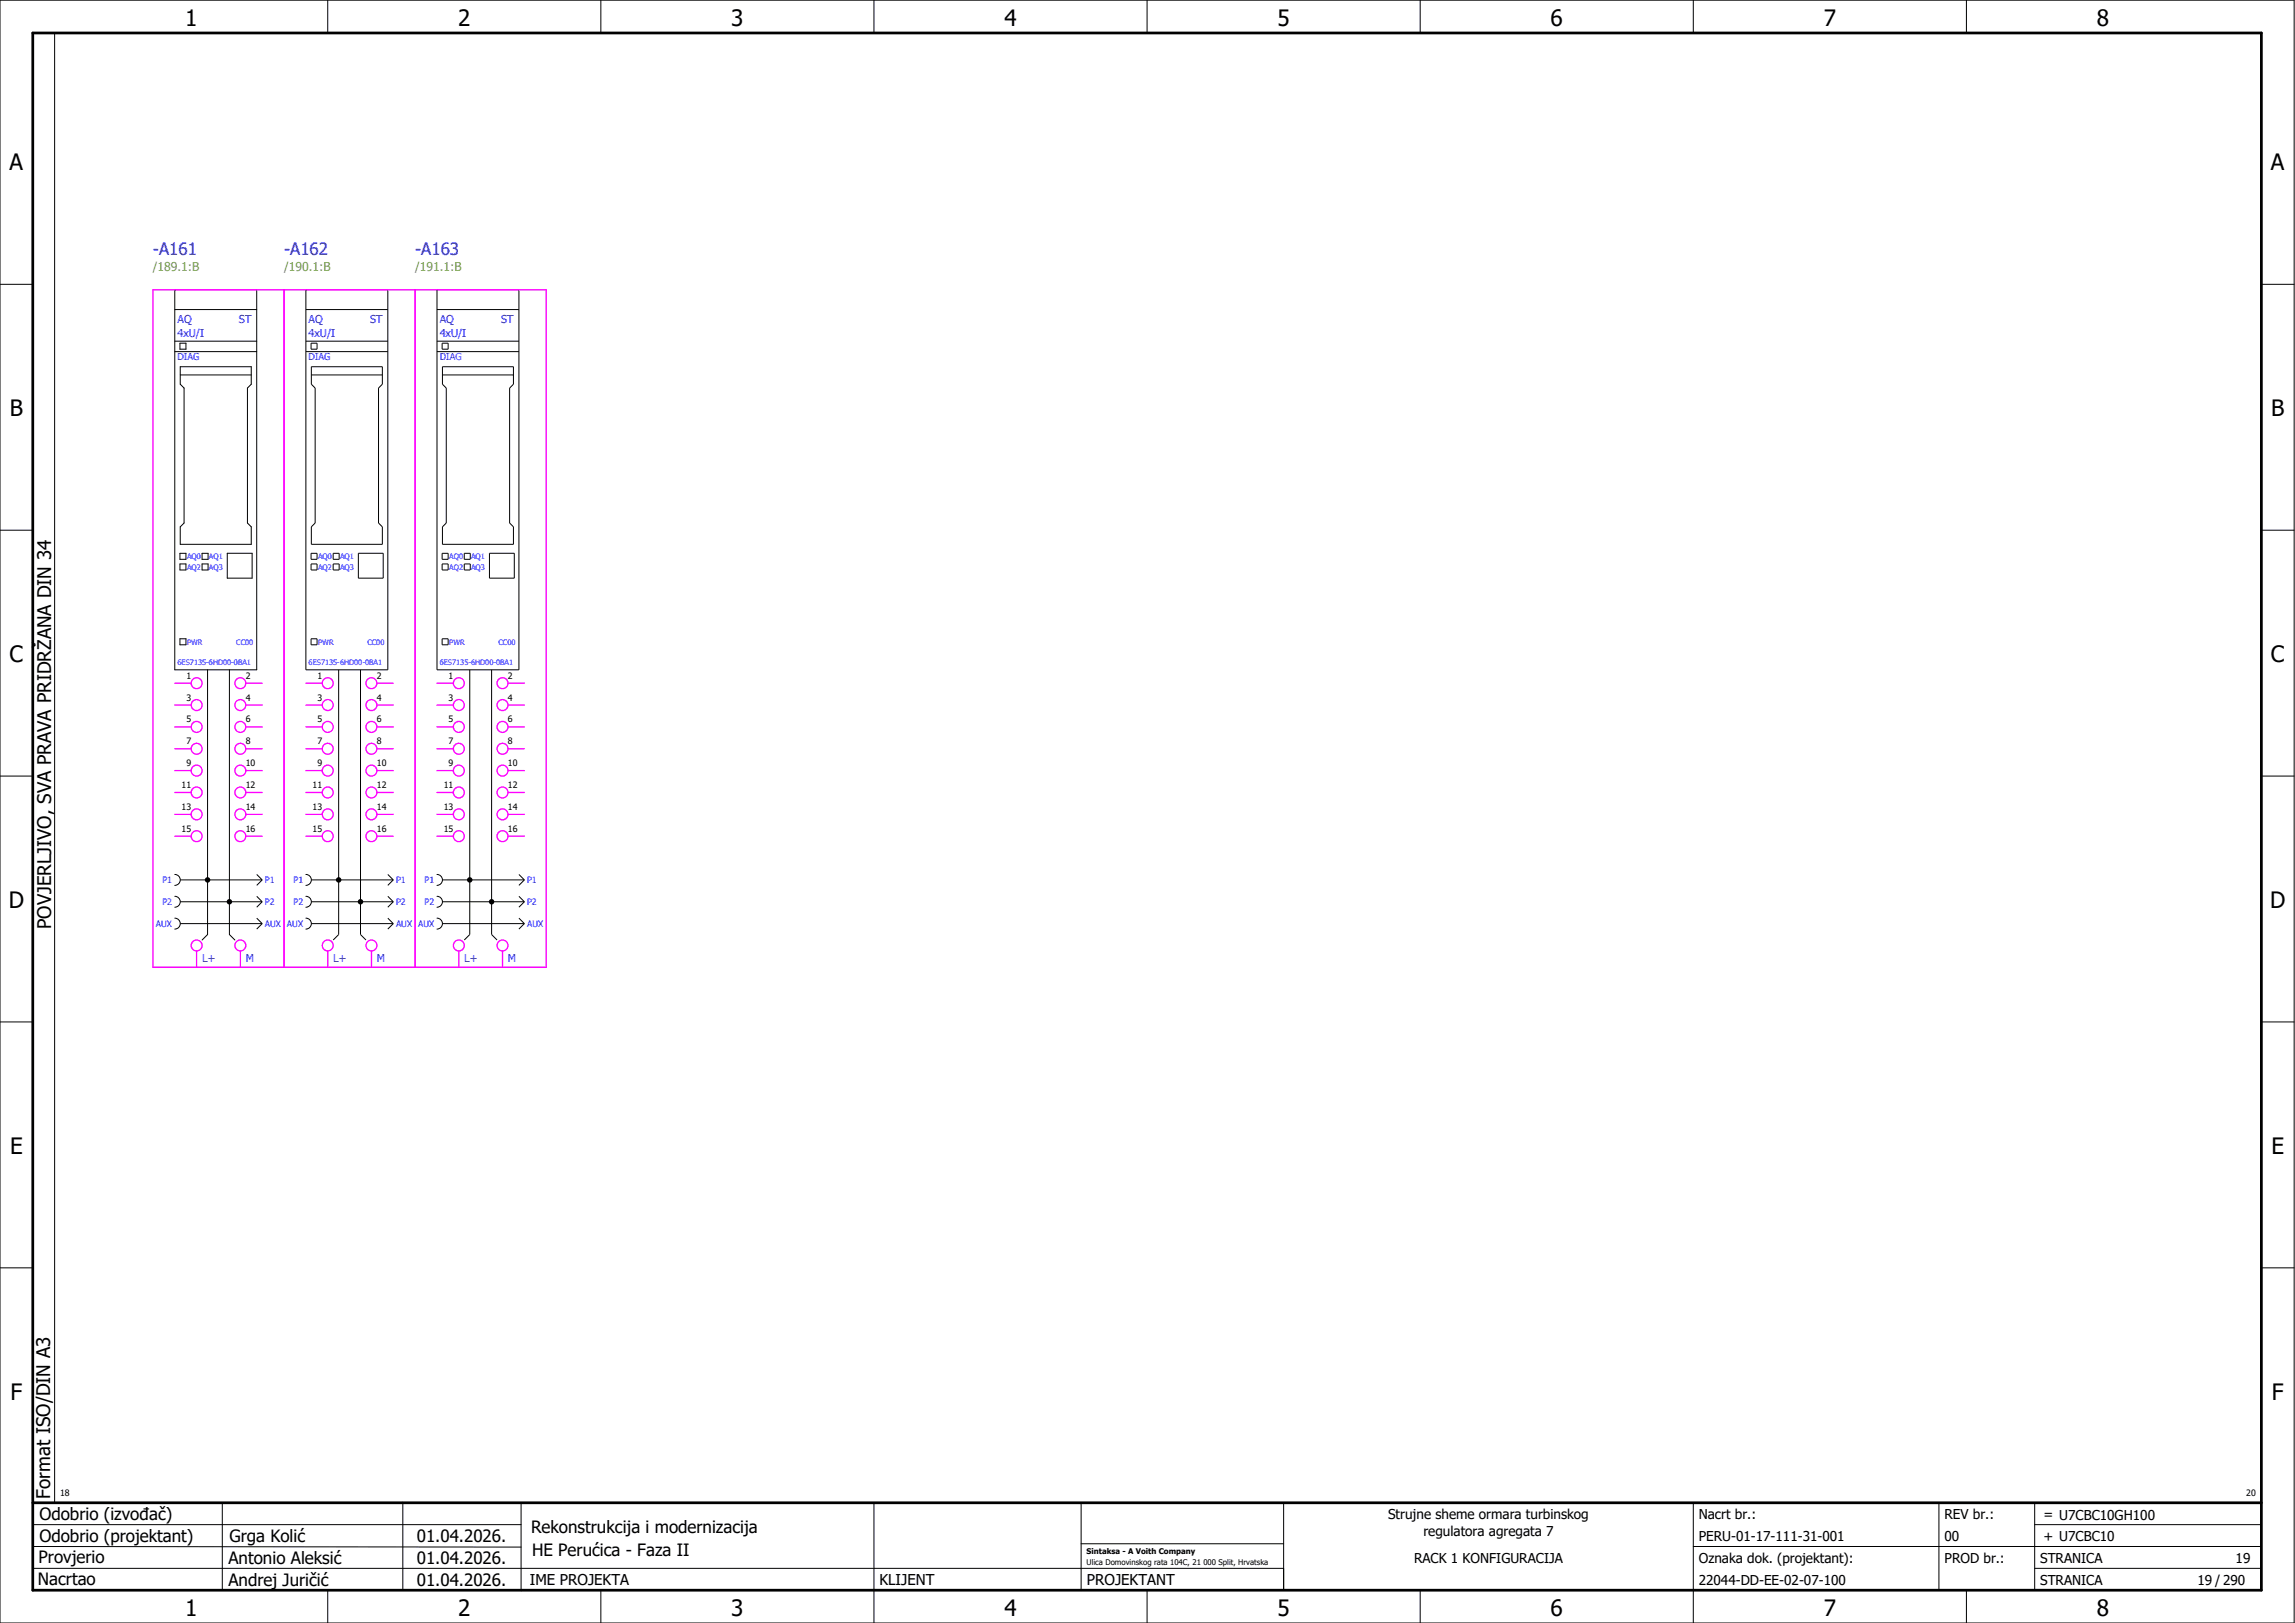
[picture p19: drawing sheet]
<svg xmlns="http://www.w3.org/2000/svg" width="420mm" height="297mm" viewBox="0 0 420 297" stroke-linecap="round" stroke-linejoin="round" font-family="sans-serif">
<defs><g id="words">
<g font-size="4.1">
<text x="33.9" y="4.7">1</text>
<text x="83.9" y="4.7">2</text>
<text x="133.9" y="4.7">3</text>
<text x="183.9" y="4.7">4</text>
<text x="233.9" y="4.7">5</text>
<text x="283.9" y="4.7">6</text>
<text x="333.9" y="4.7">7</text>
<text x="383.9" y="4.7">8</text>
<text x="1.8" y="31.2">A</text>
<text x="415.8" y="31.2">A</text>
<text x="1.8" y="76.2">B</text>
<text x="415.8" y="76.2">B</text>
<text x="1.8" y="121.2">C</text>
<text x="415.8" y="121.2">C</text>
<text x="1.6" y="166.2">D</text>
<text x="415.6" y="166.2">D</text>
<text x="1.8" y="211.2">E</text>
<text x="415.8" y="211.2">E</text>
<text x="1.9" y="256.2">F</text>
<text x="415.9" y="256.2">F</text>
<text x="33.9" y="295.7">1</text>
<text x="83.9" y="295.7">2</text>
<text x="133.9" y="295.7">3</text>
<text x="183.9" y="295.7">4</text>
<text x="233.9" y="295.7">5</text>
<text x="283.9" y="295.7">6</text>
<text x="333.9" y="295.7">7</text>
<text x="383.9" y="295.7">8</text>
</g>
<g font-size="3.4">
<text x="9.4" y="170" transform="rotate(-90 9.4 170)">POVJERLJIVO, SVA PRAVA PRIDRŽANA DIN 34</text>
<text x="9.2" y="274.3" transform="rotate(-90 9.2 274.3)">Format ISO/DIN A3</text>
</g>
<g font-size="3.1" fill="#00f">
<text x="28" y="46.7">-A161</text>
<text x="52" y="46.7">-A162</text>
<text x="76" y="46.7">-A163</text>
</g>
<g font-size="3.1">
<text x="7.2" y="278.1">Odobrio (izvođač)</text>
<text x="97.2" y="280.5">Rekonstrukcija i modernizacija</text>
<text x="7.1" y="286.1">Provjerio</text>
<text x="7.2" y="282.1">Odobrio (projektant)</text>
<text x="41.8" y="286.2">Antonio Aleksić</text>
<text x="42" y="282.3">Grga Kolić</text>
<text x="76.3" y="282.3">01.04.2026.</text>
<text x="76.3" y="286.3">01.04.2026.</text>
<text x="97.4" y="284.8">HE Perućica - Faza II</text>
<text x="6.9" y="290">Nacrtao</text>
<text x="41.8" y="290.3">Andrej Juričić</text>
<text x="76.3" y="290.3">01.04.2026.</text>
</g>
<g font-size="2.7">
<text x="97" y="290.1">IME PROJEKTA</text>
<text x="161" y="290.1">KLIJENT</text>
<text x="199" y="290.1">PROJEKTANT</text>
</g>
<g font-size="2.5">
<text x="254.1" y="278">Strujne sheme ormara turbinskog</text>
<text x="260.6" y="281">regulatora agregata 7</text>
<text x="311" y="278">Nacrt br.:</text>
<text x="356" y="278">REV br.:</text>
<text x="374.1" y="278">= U7CBC10GH100</text>
<text x="258.9" y="286">RACK 1 KONFIGURACIJA</text>
<text x="311" y="286">Oznaka dok. (projektant):</text>
<text x="311" y="282">PERU-01-17-111-31-001</text>
<text x="356" y="286">PROD br.:</text>
<text x="356" y="282">00</text>
<text x="373.5" y="286">STRANICA</text>
<text x="374.1" y="282.1">+ U7CBC10</text>
<text x="409.3" y="286">19</text>
<text x="311" y="290">22044-DD-EE-02-07-100</text>
<text x="373.5" y="290">STRANICA</text>
<text x="402.3" y="290">19 / 290</text>
</g>
<g font-size="2.2" fill="#7ca552">
<text x="28" y="49.6">/189.1:B</text>
<text x="52" y="49.6">/190.1:B</text>
<text x="76" y="49.6">/191.1:B</text>
</g>
<g font-size="2" fill="#00f">
<text x="32.5" y="59.1">AQ</text>
<text x="43.8" y="59.1">ST</text>
<text x="56.5" y="59.1">AQ</text>
<text x="67.7" y="59.1">ST</text>
<text x="80.5" y="59.1">AQ</text>
<text x="91.8" y="59.1">ST</text>
<text x="32.5" y="61.6">4xU/I</text>
<text x="56.5" y="61.6">4xU/I</text>
<text x="80.5" y="61.6">4xU/I</text>
<text x="37" y="176">L+</text>
<text x="45" y="176">M</text>
<text x="61" y="176">L+</text>
<text x="69" y="176">M</text>
<text x="85" y="176">L+</text>
<text x="93" y="176">M</text>
</g>
<g font-size="1.7" fill="#00f">
<text x="32.5" y="65.9">DIAG</text>
<text x="56.5" y="65.9">DIAG</text>
<text x="80.5" y="65.9">DIAG</text>
</g>
<g font-size="1.6">
<text x="34.1" y="124.2">1</text>
<text x="45" y="124.2">2</text>
<text x="58.1" y="124.2">1</text>
<text x="69" y="124.2">2</text>
<text x="82.1" y="124.2">1</text>
<text x="93" y="124.2">2</text>
<text x="34.1" y="128.2">3</text>
<text x="45" y="128.2">4</text>
<text x="58.1" y="128.2">3</text>
<text x="69" y="128.2">4</text>
<text x="82.1" y="128.2">3</text>
<text x="93" y="128.2">4</text>
<text x="34.1" y="132.2">5</text>
<text x="34.1" y="136.2">7</text>
<text x="45" y="132.2">6</text>
<text x="45" y="136.2">8</text>
<text x="58.1" y="132.2">5</text>
<text x="58.1" y="136.2">7</text>
<text x="69" y="132.2">6</text>
<text x="69" y="136.2">8</text>
<text x="82.1" y="132.2">5</text>
<text x="82.1" y="136.2">7</text>
<text x="93" y="132.2">6</text>
<text x="93" y="136.2">8</text>
<text x="34.1" y="140.2">9</text>
<text x="45" y="140.2">10</text>
<text x="58.1" y="140.2">9</text>
<text x="69" y="140.2">10</text>
<text x="82.1" y="140.2">9</text>
<text x="93" y="140.2">10</text>
<text x="33.2" y="144.2">11</text>
<text x="33.2" y="148.2">13</text>
<text x="45" y="144.2">12</text>
<text x="45" y="148.2">14</text>
<text x="57.2" y="144.2">11</text>
<text x="57.2" y="148.2">13</text>
<text x="69" y="144.2">12</text>
<text x="69" y="148.2">14</text>
<text x="81.2" y="144.2">11</text>
<text x="81.2" y="148.2">13</text>
<text x="93" y="144.2">12</text>
<text x="93" y="148.2">14</text>
<text x="33.2" y="152.2">15</text>
<text x="45" y="152.2">16</text>
<text x="57.2" y="152.2">15</text>
<text x="69" y="152.2">16</text>
<text x="81.2" y="152.2">15</text>
<text x="93" y="152.2">16</text>
<text x="11" y="273.7">18</text>
<text x="411.2" y="273.7">20</text>
</g>
<g font-size="1.6" fill="#00f">
<text x="29.7" y="161.7">P1</text>
<text x="48.5" y="161.7">P1</text>
<text x="53.7" y="161.7">P1</text>
<text x="72.5" y="161.7">P1</text>
<text x="77.7" y="161.7">P1</text>
<text x="96.5" y="161.7">P1</text>
<text x="29.7" y="165.7">P2</text>
<text x="48.5" y="165.7">P2</text>
<text x="53.7" y="165.7">P2</text>
<text x="72.5" y="165.7">P2</text>
<text x="77.7" y="165.7">P2</text>
<text x="96.5" y="165.7">P2</text>
<text x="28.5" y="169.7">AUX</text>
<text x="48.5" y="169.7">AUX</text>
<text x="52.5" y="169.7">AUX</text>
<text x="72.5" y="169.7">AUX</text>
<text x="76.5" y="169.7">AUX</text>
<text x="96.5" y="169.7">AUX</text>
</g>
<g font-size="1.4" fill="#00f">
<text x="34.2" y="102.3">AQ0</text>
<text x="34.2" y="104.3">AQ2</text>
<text x="38.2" y="102.3">AQ1</text>
<text x="38.2" y="104.3">AQ3</text>
<text x="58.2" y="102.3">AQ0</text>
<text x="58.2" y="104.3">AQ2</text>
<text x="62.3" y="102.3">AQ1</text>
<text x="62.3" y="104.3">AQ3</text>
<text x="82.3" y="102.3">AQ0</text>
<text x="82.3" y="104.3">AQ2</text>
<text x="86.2" y="102.3">AQ1</text>
<text x="86.2" y="104.3">AQ3</text>
<text x="34.2" y="118">PWR</text>
<text x="43.2" y="118">CC00</text>
<text x="58.2" y="118">PWR</text>
<text x="67.3" y="118">CC00</text>
<text x="82.3" y="118">PWR</text>
<text x="91.2" y="118">CC00</text>
<text x="32.5" y="121.8">6ES7135-6HD00-0BA1</text>
<text x="56.5" y="121.8">6ES7135-6HD00-0BA1</text>
<text x="80.5" y="121.8">6ES7135-6HD00-0BA1</text>
</g>
<g font-size="1.4">
<text x="198.9" y="284.4">Sintaksa - A Voith Company</text>
<text x="198.9" y="286.4">Ulica Domovinskog rata 104C, 21 000 Split, Hrvatska</text>
</g>
</g></defs>
<g fill="none" stroke="#000" stroke-width=".18">
<path d="M0 0h420v297h-420zM10 6v269M60 0v6M110 0v6M160 0v6M210 0v6M260 0v6M310 0v6M360 0v6M0 52h6M32 53h15v69.6h-15zM32 56.7h15"/>
<path d="M56 53h15v69.6h-15zM56 56.7h15M80 53h15v69.6h-15zM80 56.7h15M414 52h6M32 64.4h15M32 62.4h15M32.9 62.8h1.1v1.1h-1.1zM33 67.1h13v3.2l-.7 .7v24.7l.7 .7v3.2h-13v-3.2l.7-.7v-24.7l-.7-.7zM33 68.6h13M56 64.4h15M56 62.4h15"/>
<path d="M56.9 62.8h1.1v1.1h-1.1zM57 67.1h13v3.2l-.7 .7v24.7l.7 .7v3.2h-13v-3.2l.7-.7v-24.7l-.7-.7zM57 68.6h13M80 64.4h15M80 62.4h15M80.9 62.8h1.1v1.1h-1.1zM81 67.1h13v3.2l-.7 .7v24.7l.7 .7v3.2h-13v-3.2l.7-.7v-24.7l-.7-.7zM81 68.6h13M0 97h6M414 97h6M32.9 101.3h1.1v1.1h-1.1zM32.9 103.2h1.1v1.1h-1.1z"/>
<path d="M32.9 116.9h1.1v1.1h-1.1zM37 101.3h1.1v1.1h-1.1zM37 103.2h1.1v1.1h-1.1zM41.6 101.3h4.6v4.5h-4.6zM56.9 116.9h1.1v1.1h-1.1zM56.9 103.2h1.1v1.1h-1.1zM56.9 101.3h1.1v1.1h-1.1zM61 103.2h1.1v1.1h-1.1zM61 101.3h1.1v1.1h-1.1zM65.6 101.3h4.6v4.5h-4.6zM80.9 116.9h1.1v1.1h-1.1zM80.9 103.2h1.1v1.1h-1.1z"/>
<path d="M80.9 101.3h1.1v1.1h-1.1zM85 103.2h1.1v1.1h-1.1zM85 101.3h1.1v1.1h-1.1zM89.6 101.3h4.6v4.5h-4.6zM38 122.6v48.4l-1 1M42 122.6v48.4l1 1M62 122.6v48.4l-1 1M66 122.6v48.4l1 1M86 122.6v48.4l-1 1M90 122.6v48.4l1 1M0 142h6M414 142h6"/>
<path d="M32 160a1 1 0 0 1 1 1 1 1 0 0 1-1 1M32 164a1 1 0 0 1 1 1 1 1 0 0 1-1 1M32 168a1 1 0 0 1 1 1 1 1 0 0 1-1 1M33 161h15M33 165h15M33 169h15M47 164l1 1M47 160l1 1M47 168l1 1M48 161l-1 1M48 165l-1 1M48 169l-1 1"/>
<path d="M56 160a1 1 0 0 1 1 1 1 1 0 0 1-1 1M56 164a1 1 0 0 1 1 1 1 1 0 0 1-1 1M56 168a1 1 0 0 1 1 1 1 1 0 0 1-1 1M57 161h15M57 165h15M57 169h15M71 164l1 1M71 160l1 1M71 168l1 1M72 161l-1 1M72 165l-1 1M72 169l-1 1"/>
<path d="M80 160a1 1 0 0 1 1 1 1 1 0 0 1-1 1M80 164a1 1 0 0 1 1 1 1 1 0 0 1-1 1M80 168a1 1 0 0 1 1 1 1 1 0 0 1-1 1M81 161h15M81 165h15M81 169h15M95 164l1 1M95 160l1 1M95 168l1 1M96 161l-1 1M96 165l-1 1M96 169l-1 1"/>
<path d="M414 176.3v87.4M0 187h6M414 187h6M0 232h6M414 232h6M6 279h89.4M40.7 275v16M73.7 274.9v16M95.4 275.1v16M160 275v22M197.9 275.1v16M310 275v22"/>
<path d="M355 275v16M372.5 279h41.5M372.5 275v16M414 275h-179v16M6 283l89.4 .1M6 287h229M60 291v6M110 291v6M197.9 282.5h37.1M210 291v6M260 291v6M310 283h104"/>
<path d="M360 291v6M372.5 287h41.5"/>
</g>
<path d="M6 6h408v285h-408zM6 275h408" fill="none" stroke="#000" stroke-width=".5"/>
<g fill="none" stroke="#f0f" stroke-width=".25">
<path d="M28 53h72v124h-72zM52 53v124M76 53v124M32 125h3M32 129h3M32 133h3M32 137h3M45 125h3M45 129h3M45 133h3M45 137h3M56 125h3"/>
<path d="M56 129h3M56 133h3M56 137h3M69 125h3M69 129h3M69 133h3M69 137h3M80 125h3M80 129h3M80 133h3M80 137h3M93 125h3"/>
<path d="M93 129h3M93 133h3M93 137h3M32 141h3M32 145h3M32 149h3M32 153h3M45 141h3M45 145h3M45 149h3M45 153h3M56 141h3"/>
<path d="M56 145h3M56 149h3M56 153h3M69 141h3M69 145h3M69 149h3M69 153h3M80 141h3M80 145h3M80 149h3M80 153h3M93 141h3"/>
<path d="M93 145h3M93 149h3M93 153h3M36 174v3M44 174v3M60 174v3M68 174v3M84 174v3M92 174v3"/>
<circle cx="36" cy="133" r="1"/>
<circle cx="36" cy="125" r="1"/>
<circle cx="36" cy="129" r="1"/>
<circle cx="36" cy="137" r="1"/>
<circle cx="44" cy="133" r="1"/>
<circle cx="44" cy="125" r="1"/>
<circle cx="44" cy="129" r="1"/>
<circle cx="44" cy="137" r="1"/>
<circle cx="60" cy="133" r="1"/>
<circle cx="60" cy="125" r="1"/>
<circle cx="60" cy="129" r="1"/>
<circle cx="60" cy="137" r="1"/>
<circle cx="68" cy="133" r="1"/>
<circle cx="68" cy="125" r="1"/>
<circle cx="68" cy="129" r="1"/>
<circle cx="68" cy="137" r="1"/>
<circle cx="84" cy="133" r="1"/>
<circle cx="84" cy="125" r="1"/>
<circle cx="84" cy="129" r="1"/>
<circle cx="84" cy="137" r="1"/>
<circle cx="92" cy="133" r="1"/>
<circle cx="92" cy="125" r="1"/>
<circle cx="92" cy="129" r="1"/>
<circle cx="92" cy="137" r="1"/>
<circle cx="36" cy="153" r="1"/>
<circle cx="36" cy="145" r="1"/>
<circle cx="36" cy="141" r="1"/>
<circle cx="36" cy="149" r="1"/>
<circle cx="44" cy="153" r="1"/>
<circle cx="44" cy="145" r="1"/>
<circle cx="44" cy="141" r="1"/>
<circle cx="44" cy="149" r="1"/>
<circle cx="60" cy="153" r="1"/>
<circle cx="60" cy="145" r="1"/>
<circle cx="60" cy="141" r="1"/>
<circle cx="60" cy="149" r="1"/>
<circle cx="68" cy="153" r="1"/>
<circle cx="68" cy="145" r="1"/>
<circle cx="68" cy="141" r="1"/>
<circle cx="68" cy="149" r="1"/>
<circle cx="84" cy="153" r="1"/>
<circle cx="84" cy="145" r="1"/>
<circle cx="84" cy="141" r="1"/>
<circle cx="84" cy="149" r="1"/>
<circle cx="92" cy="153" r="1"/>
<circle cx="92" cy="145" r="1"/>
<circle cx="92" cy="141" r="1"/>
<circle cx="92" cy="149" r="1"/>
<circle cx="36" cy="173" r="1"/>
<circle cx="44" cy="173" r="1"/>
<circle cx="60" cy="173" r="1"/>
<circle cx="68" cy="173" r="1"/>
<circle cx="84" cy="173" r="1"/>
<circle cx="92" cy="173" r="1"/>
</g>
<g fill="#000">
<circle cx="38" cy="161" r=".5"/>
<circle cx="42" cy="165" r=".5"/>
<circle cx="62" cy="161" r=".5"/>
<circle cx="66" cy="165" r=".5"/>
<circle cx="86" cy="161" r=".5"/>
<circle cx="90" cy="165" r=".5"/>
</g>
<use href="#words"/>
</svg>
